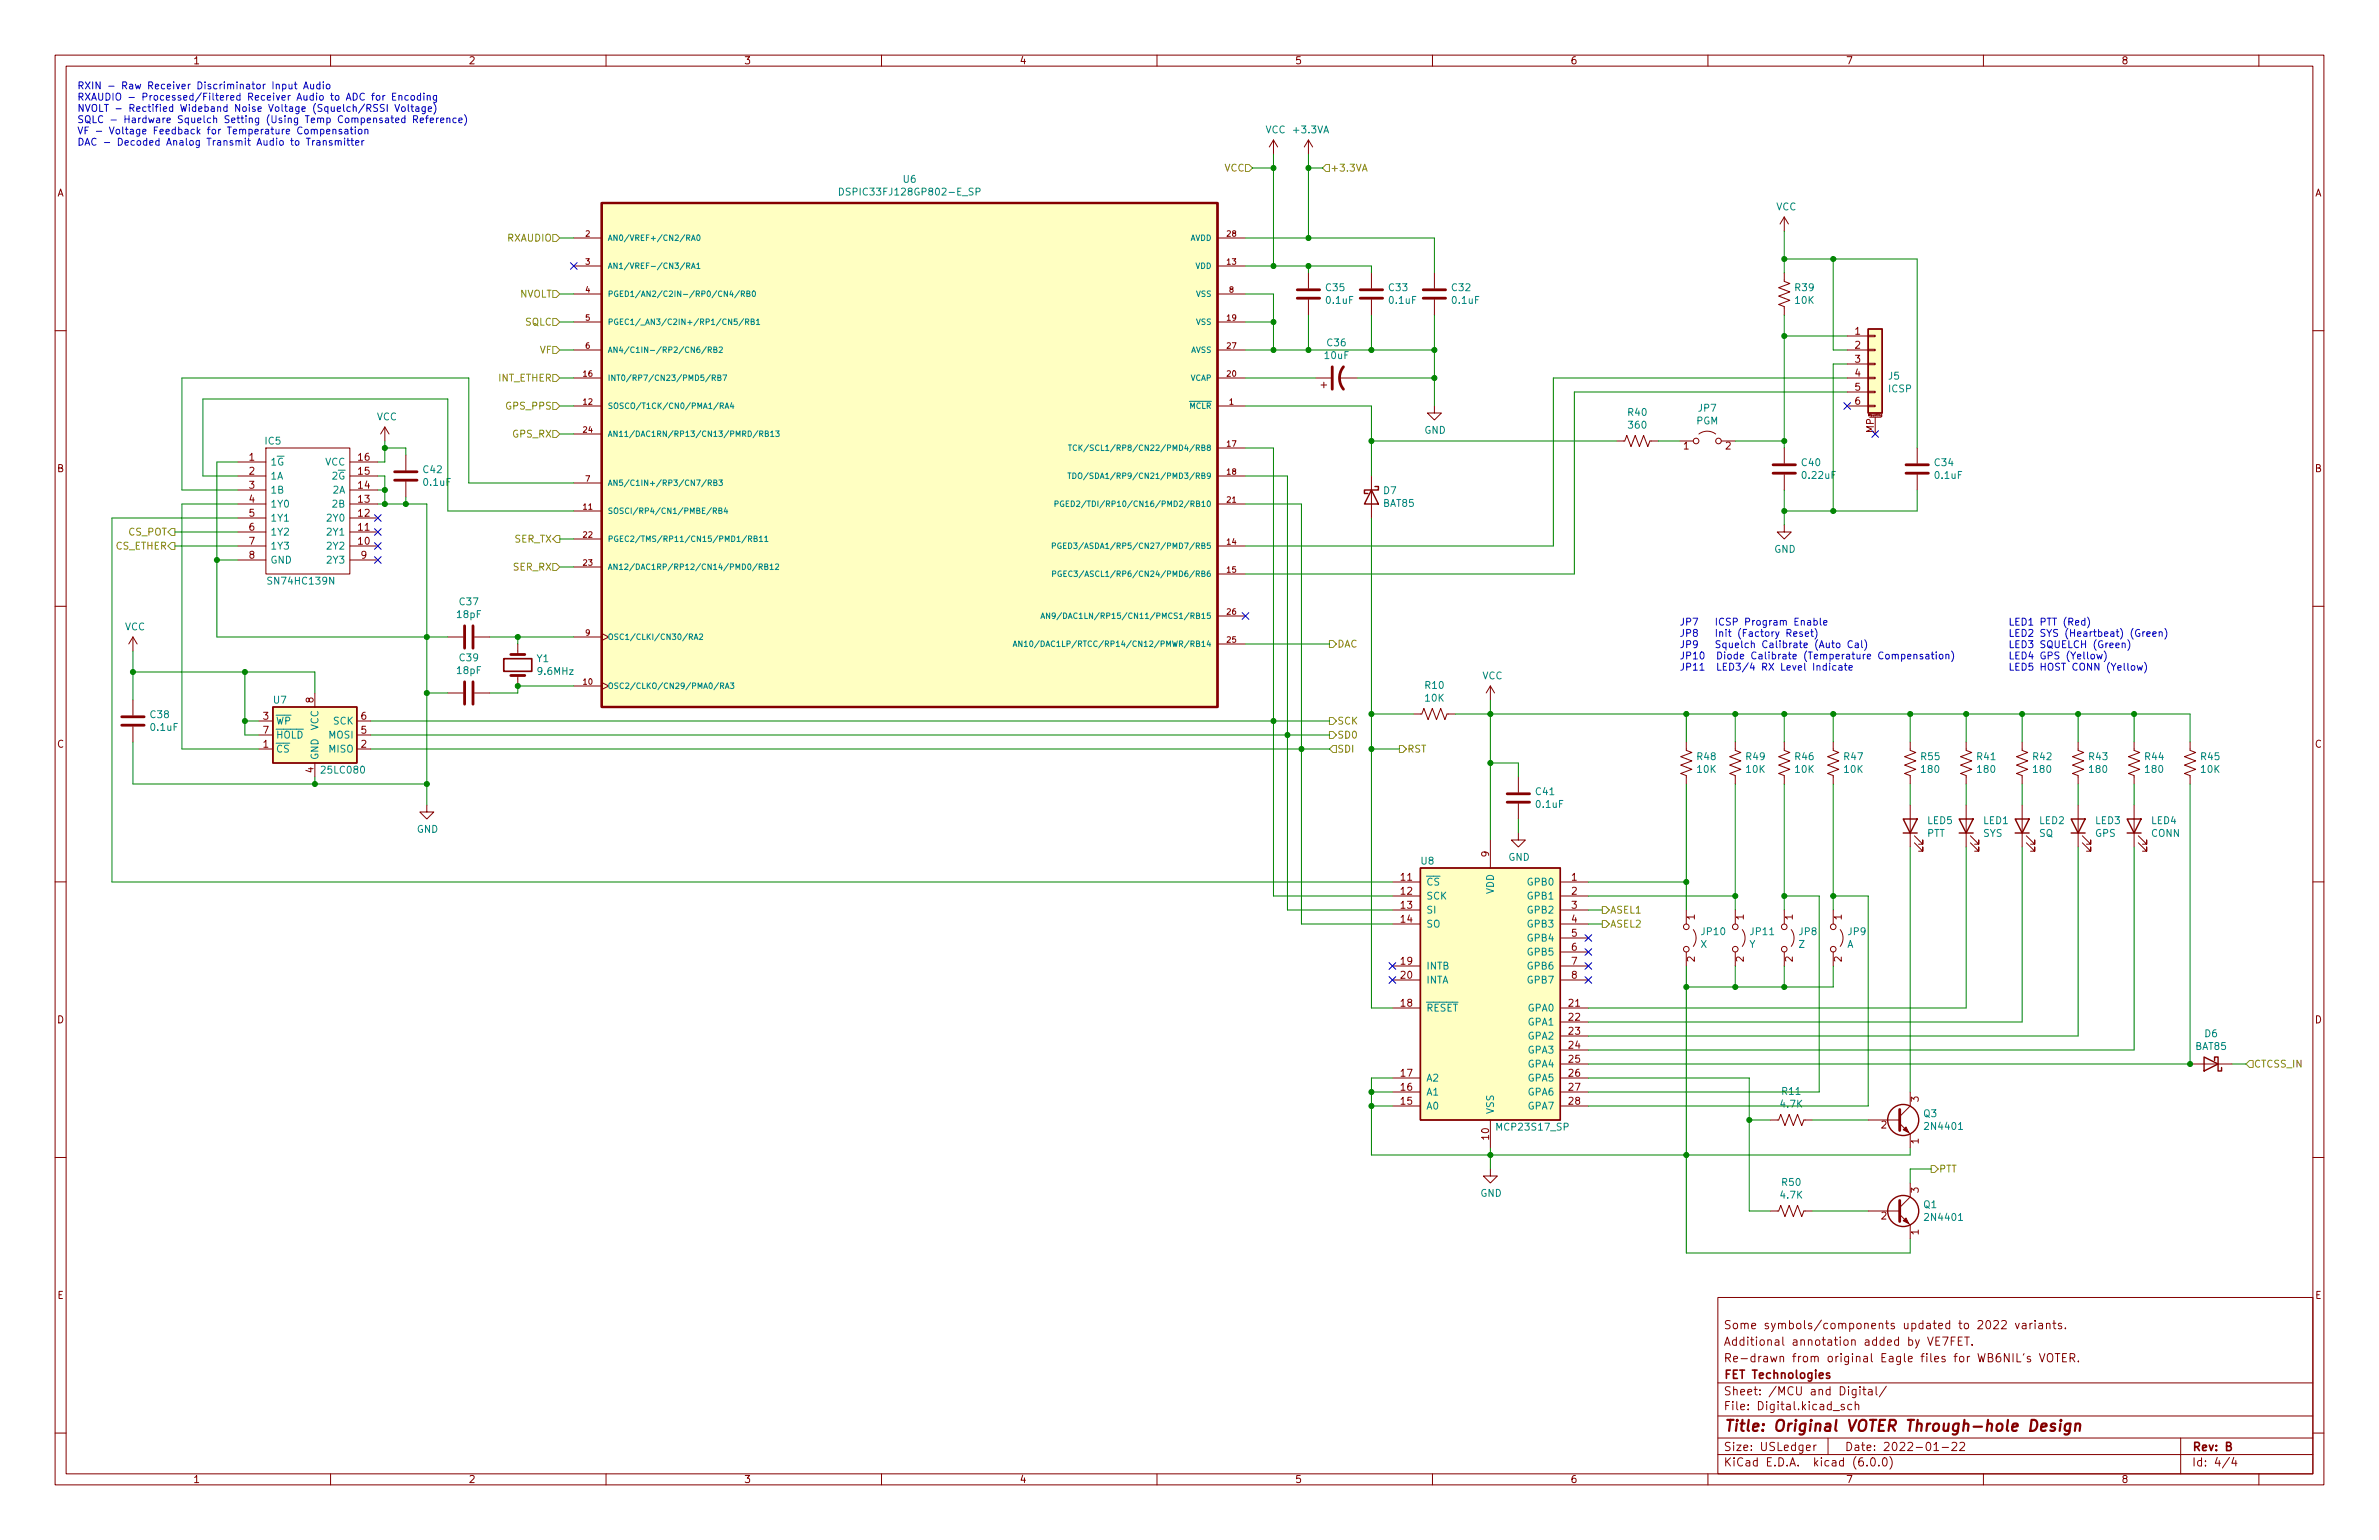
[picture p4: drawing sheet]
<svg xmlns="http://www.w3.org/2000/svg" width="432mm" height="279mm" viewBox="0 0 432 279" stroke-linecap="round" stroke-linejoin="round" font-family="sans-serif">
<defs><g id="words">
<text font-size="2.8" fill="#840000" x="312.8" y="259.7">Title: Original VOTER Through-hole Design</text>
<g font-size="2.1" fill="#840000">
<text x="312.8" y="244.1">Additional annotation added by VE7FET.</text>
<text x="312.8" y="241.1">Some symbols/components updated to 2022 variants.</text>
<text x="312.8" y="250.2">FET Technologies</text>
<text x="312.8" y="247.1">Re-drawn from original Eagle files for WB6NIL's VOTER.</text>
<text x="312.8" y="255.9">File: Digital.kicad_sch</text>
<text x="312.8" y="253.2">Sheet: /MCU and Digital/</text>
<text x="312.8" y="263.2">Size: USLedger</text>
<text x="334.8" y="263.2">Date: 2022-01-22</text>
<text x="397.8" y="263.2">Rev: B</text>
<text x="312.8" y="266">KiCad E.D.A. kicad (6.0.0)</text>
<text x="397.8" y="266">Id: 4/4</text>
</g>
<g font-size="1.8" fill="#840000">
<text x="35" y="11.7">1</text>
<text x="85" y="11.7">2</text>
<text x="135" y="11.7">3</text>
<text x="185" y="11.7">4</text>
<text x="235" y="11.7">5</text>
<text x="285" y="11.7">6</text>
<text x="335" y="11.7">7</text>
<text x="385" y="11.7">8</text>
<text x="10.3" y="35.6">A</text>
<text x="420.1" y="35.6">A</text>
<text x="336.7" y="60.7">1</text>
<text x="336.7" y="63.2">2</text>
<text x="336.7" y="65.8">3</text>
<text x="336.7" y="68.3">4</text>
<text x="336.7" y="70.9">5</text>
<text x="336.7" y="73.4">6</text>
<text x="45.2" y="83.6">1</text>
<text x="65.1" y="83.6">16</text>
<text x="305.6" y="81.5">1</text>
<text x="313.2" y="81.5">2</text>
<text x="340.1" y="78.5" transform="rotate(-90 340.1 78.5)">MP</text>
<text x="10.3" y="85.7">B</text>
<text x="45.2" y="86.1">2</text>
<text x="45.2" y="88.6">3</text>
<text x="65.1" y="88.6">14</text>
<text x="65.1" y="86.1">15</text>
<text x="420.1" y="85.7">B</text>
<text x="45.2" y="91.2">4</text>
<text x="45.2" y="93.7">5</text>
<text x="65.1" y="93.7">12</text>
<text x="65.1" y="91.2">13</text>
<text x="45.2" y="96.3">6</text>
<text x="45.2" y="98.8">7</text>
<text x="45.2" y="101.3">8</text>
<text x="65.1" y="98.8">10</text>
<text x="65.1" y="96.3">11</text>
<text x="65.5" y="101.3">9</text>
<text x="47.8" y="130.6">3</text>
<text x="56.9" y="127.5" transform="rotate(-90 56.9 127.5)">8</text>
<text x="65.5" y="130.6">6</text>
<text x="10.3" y="135.6">C</text>
<text x="47.8" y="135.6">1</text>
<text x="47.8" y="133.1">7</text>
<text x="65.5" y="135.6">2</text>
<text x="65.5" y="133.1">5</text>
<text x="420.1" y="135.6">C</text>
<text x="56.9" y="140.2" transform="rotate(-90 56.9 140.2)">4</text>
<text x="270.3" y="155.4" transform="rotate(-90 270.3 155.4)">9</text>
<text x="254.3" y="159.8">11</text>
<text x="285.3" y="159.8">1</text>
<text x="254.3" y="162.3">12</text>
<text x="254.3" y="164.8">13</text>
<text x="254.3" y="167.4">14</text>
<text x="285.3" y="162.3">2</text>
<text x="285.3" y="164.8">3</text>
<text x="285.3" y="167.4">4</text>
<text x="307.6" y="166.9" transform="rotate(-90 307.6 166.9)">1</text>
<text x="316.5" y="166.9" transform="rotate(-90 316.5 166.9)">1</text>
<text x="325.4" y="166.9" transform="rotate(-90 325.4 166.9)">1</text>
<text x="334.3" y="166.9" transform="rotate(-90 334.3 166.9)">1</text>
<text x="285.3" y="169.9">5</text>
<text x="285.3" y="172.5">6</text>
<text x="254.3" y="175">19</text>
<text x="254.3" y="177.5">20</text>
<text x="285.3" y="175">7</text>
<text x="285.3" y="177.5">8</text>
<text x="307.6" y="174.5" transform="rotate(-90 307.6 174.5)">2</text>
<text x="316.5" y="174.5" transform="rotate(-90 316.5 174.5)">2</text>
<text x="325.4" y="174.5" transform="rotate(-90 325.4 174.5)">2</text>
<text x="334.3" y="174.5" transform="rotate(-90 334.3 174.5)">2</text>
<text x="10.3" y="185.7">D</text>
<text x="254.3" y="182.6">18</text>
<text x="284.8" y="182.6">21</text>
<text x="284.8" y="185.2">22</text>
<text x="420.1" y="185.7">D</text>
<text x="284.8" y="187.7">23</text>
<text x="284.8" y="190.2">24</text>
<text x="254.3" y="197.9">16</text>
<text x="254.3" y="195.3">17</text>
<text x="284.8" y="192.8">25</text>
<text x="284.8" y="195.3">26</text>
<text x="284.8" y="197.9">27</text>
<text x="254.3" y="200.4">15</text>
<text x="284.8" y="200.4">28</text>
<text x="348.2" y="199.9" transform="rotate(-90 348.2 199.9)">3</text>
<text x="270.3" y="206.7" transform="rotate(-90 270.3 206.7)">10</text>
<text x="341.5" y="204.7">2</text>
<text x="348.2" y="207.5" transform="rotate(-90 348.2 207.5)">1</text>
<text x="341.5" y="221.2">2</text>
<text x="348.2" y="216.4" transform="rotate(-90 348.2 216.4)">3</text>
<text x="348.2" y="224" transform="rotate(-90 348.2 224)">1</text>
<text x="10.4" y="235.7">E</text>
<text x="420.2" y="235.7">E</text>
<text x="35" y="269.1">1</text>
<text x="85" y="269.1">2</text>
<text x="135" y="269.1">3</text>
<text x="185" y="269.1">4</text>
<text x="235" y="269.1">5</text>
<text x="285" y="269.1">6</text>
<text x="335" y="269.1">7</text>
<text x="385" y="269.1">8</text>
</g>
<g font-size="1.8" fill="#0000c2">
<text x="14" y="16.2">RXIN - Raw Receiver Discriminator Input Audio</text>
<text x="14" y="18.2">RXAUDIO - Processed/Filtered Receiver Audio to ADC for Encoding</text>
<text x="14" y="20.3">NVOLT - Rectified Wideband Noise Voltage (Squelch/RSSI Voltage)</text>
<text x="14" y="22.3">SQLC - Hardware Squelch Setting (Using Temp Compensated Reference)</text>
<text x="14" y="24.4">VF - Voltage Feedback for Temperature Compensation</text>
<text x="14" y="26.4">DAC - Decoded Analog Transmit Audio to Transmitter</text>
<text x="304.8" y="113.5">JP7</text>
<text x="309.3" y="113.5">ICSP Program Enable</text>
<text x="364.5" y="113.5">LED1 PTT (Red)</text>
<text x="304.8" y="115.5">JP8</text>
<text x="304.8" y="117.6">JP9</text>
<text x="304.8" y="119.6">JP10 Diode Calibrate (Temperature Compensation)</text>
<text x="309.3" y="115.5">Init (Factory Reset)</text>
<text x="309.3" y="117.6">Squelch Calibrate (Auto Cal)</text>
<text x="364.5" y="115.5">LED2 SYS (Heartbeat) (Green)</text>
<text x="364.5" y="117.6">LED3 SQUELCH (Green)</text>
<text x="364.5" y="119.6">LED4 GPS (Yellow)</text>
<text x="304.8" y="121.7">JP11 LED3/4 RX Level Indicate</text>
<text x="364.5" y="121.7">LED5 HOST CONN (Yellow)</text>
</g>
<g font-size="1.8" fill="#008484">
<text x="229.7" y="24.2">VCC</text>
<text x="234.9" y="24.2">+3.3VA</text>
<text x="153.6" y="35.5">DSPIC33FJ128GP802-E_SP</text>
<text x="164" y="33.1">U6</text>
<text x="322.4" y="38.2">VCC</text>
<text x="240.7" y="52.8">C35</text>
<text x="252.1" y="52.8">C33</text>
<text x="263.6" y="52.8">C32</text>
<text x="325.9" y="52.8">R39</text>
<text x="240.8" y="55.1">0.1uF</text>
<text x="252.2" y="55.1">0.1uF</text>
<text x="263.7" y="55.1">0.1uF</text>
<text x="325.9" y="55.1">10K</text>
<text x="240.5" y="65.1">10uF</text>
<text x="240.9" y="62.8">C36</text>
<text x="342.8" y="68.9">J5</text>
<text x="342.8" y="71.2">ICSP</text>
<text x="68.4" y="76.3">VCC</text>
<text x="295.6" y="75.4">R40</text>
<text x="295.7" y="77.7">360</text>
<text x="307.9" y="77">PGM</text>
<text x="308.3" y="74.7">JP7</text>
<text x="48.2" y="80.6">IC5</text>
<text x="258.5" y="78.7">GND</text>
<text x="49" y="84.5">1~{G}</text>
<text x="49" y="87">1A</text>
<text x="49" y="89.5">1B</text>
<text x="59" y="87">2~{G}</text>
<text x="59" y="84.5">VCC</text>
<text x="60.5" y="89.5">2A</text>
<text x="76.9" y="85.8">C42</text>
<text x="77" y="88.1">0.1uF</text>
<text x="251.1" y="89.6">D7</text>
<text x="327.1" y="84.6">C40</text>
<text x="327.3" y="86.9">0.22uF</text>
<text x="351.2" y="84.6">C34</text>
<text x="351.3" y="86.9">0.1uF</text>
<text x="49" y="92.1">1Y0</text>
<text x="49" y="94.6">1Y1</text>
<text x="59.6" y="94.6">2Y0</text>
<text x="60.5" y="92.1">2B</text>
<text x="251.1" y="91.9">BAT85</text>
<text x="49" y="97.2">1Y2</text>
<text x="49" y="99.7">1Y3</text>
<text x="59.6" y="99.7">2Y2</text>
<text x="59.6" y="97.2">2Y1</text>
<text x="322" y="100.3">GND</text>
<text x="49" y="106">SN74HC139N</text>
<text x="49" y="102.2">GND</text>
<text x="59.6" y="102.2">2Y3</text>
<text x="83" y="112.1">18pF</text>
<text x="83.5" y="109.8">C37</text>
<text x="22.6" y="114.4">VCC</text>
<text x="83.5" y="120">C39</text>
<text x="83" y="122.3">18pF</text>
<text x="97.5" y="120.1">Y1</text>
<text x="97.8" y="122.4">9.6MHz</text>
<text x="258.7" y="125">R10</text>
<text x="269" y="123.2">VCC</text>
<text x="27.4" y="130.3">C38</text>
<text x="49.7" y="127.6">U7</text>
<text x="50" y="131.4">~{WP}</text>
<text x="60.5" y="131.4">SCK</text>
<text x="258.7" y="127.3">10K</text>
<text x="27.5" y="132.6">0.1uF</text>
<text x="50" y="136.5">~{CS}</text>
<text x="50" y="134">~{HOLD}</text>
<text x="57.8" y="137.9" transform="rotate(-90 57.8 137.9)">GND</text>
<text x="57.8" y="132.5" transform="rotate(-90 57.8 132.5)">VCC</text>
<text x="59.7" y="136.5">MISO</text>
<text x="59.7" y="134">MOSI</text>
<text x="308.1" y="137.9">R48</text>
<text x="317" y="137.9">R49</text>
<text x="325.9" y="137.9">R46</text>
<text x="334.8" y="137.9">R47</text>
<text x="348.7" y="137.9">R55</text>
<text x="358.9" y="137.9">R41</text>
<text x="369.1" y="137.9">R42</text>
<text x="379.2" y="137.9">R43</text>
<text x="389.4" y="137.9">R44</text>
<text x="399.5" y="137.9">R45</text>
<text x="58.6" y="140.3">25LC080</text>
<text x="308.1" y="140.2">10K</text>
<text x="317" y="140.2">10K</text>
<text x="325.9" y="140.2">10K</text>
<text x="334.8" y="140.2">10K</text>
<text x="348.9" y="140.2">180</text>
<text x="359" y="140.2">180</text>
<text x="369.2" y="140.2">180</text>
<text x="379.3" y="140.2">180</text>
<text x="389.5" y="140.2">180</text>
<text x="399.5" y="140.2">10K</text>
<text x="278.8" y="144.2">C41</text>
<text x="278.9" y="146.6">0.1uF</text>
<text x="349.9" y="149.5">LED5</text>
<text x="360" y="149.5">LED1</text>
<text x="370.2" y="149.5">LED2</text>
<text x="380.3" y="149.5">LED3</text>
<text x="390.5" y="149.5">LED4</text>
<text x="75.6" y="151.1">GND</text>
<text x="349.7" y="151.8">PTT</text>
<text x="359.9" y="151.8">SYS</text>
<text x="370.1" y="151.8">SQ</text>
<text x="380.3" y="151.8">GPS</text>
<text x="390.5" y="151.8">CONN</text>
<text x="257.9" y="156.8">U8</text>
<text x="258.8" y="160.7">~{CS}</text>
<text x="273.8" y="156.2">GND</text>
<text x="277.4" y="160.7">GPB0</text>
<text x="258.8" y="163.2">SCK</text>
<text x="258.8" y="165.7">SI</text>
<text x="271.1" y="162.2" transform="rotate(-90 271.1 162.2)">VDD</text>
<text x="277.4" y="163.2">GPB1</text>
<text x="277.4" y="165.7">GPB2</text>
<text x="258.8" y="168.3">SO</text>
<text x="277.4" y="168.3">GPB3</text>
<text x="277.4" y="170.8">GPB4</text>
<text x="277.4" y="173.4">GPB5</text>
<text x="308.7" y="172">X</text>
<text x="308.9" y="169.6">JP10</text>
<text x="317.5" y="172">Y</text>
<text x="317.8" y="169.6">JP11</text>
<text x="326.5" y="172">Z</text>
<text x="326.6" y="169.6">JP8</text>
<text x="335.2" y="172">A</text>
<text x="335.5" y="169.6">JP9</text>
<text x="258.8" y="175.9">INTB</text>
<text x="258.8" y="178.4">INTA</text>
<text x="277.4" y="175.9">GPB6</text>
<text x="277.4" y="178.4">GPB7</text>
<text x="258.8" y="183.5">~{RESET}</text>
<text x="277.4" y="183.5">GPA0</text>
<text x="277.4" y="186.1">GPA1</text>
<text x="277.4" y="188.6">GPA2</text>
<text x="277.4" y="191.1">GPA3</text>
<text x="398.5" y="190.5">BAT85</text>
<text x="400.2" y="188.2">D6</text>
<text x="258.8" y="196.2">A2</text>
<text x="277.4" y="193.7">GPA4</text>
<text x="277.4" y="196.2">GPA5</text>
<text x="258.8" y="201.3">A0</text>
<text x="258.8" y="198.8">A1</text>
<text x="271.1" y="202.2" transform="rotate(-90 271.1 202.2)">VSS</text>
<text x="277.4" y="198.8">GPA6</text>
<text x="277.4" y="201.3">GPA7</text>
<text x="323.3" y="200.9">4.7K</text>
<text x="323.5" y="198.6">R11</text>
<text x="349.2" y="202.7">Q3</text>
<text x="271.9" y="205.1">MCP23S17_SP</text>
<text x="349.7" y="205">2N4401</text>
<text x="323.5" y="215.1">R50</text>
<text x="268.7" y="217.1">GND</text>
<text x="323.3" y="217.4">4.7K</text>
<text x="349.2" y="219.2">Q1</text>
<text x="349.7" y="221.5">2N4401</text>
</g>
<g font-size="1.8" fill="#848400">
<text x="222.2" y="31.1">VCC</text>
<text x="241.4" y="31.1">+3.3VA</text>
<text x="92.1" y="43.8">RXAUDIO</text>
<text x="94.2" y="54">NVOLT</text>
<text x="95.3" y="59.1">SQLC</text>
<text x="98" y="64.1">VF</text>
<text x="90.4" y="69.2">INT_ETHER</text>
<text x="92" y="74.3">GPS_PPS</text>
<text x="93.1" y="79.4">GPS_RX</text>
<text x="20.9" y="99.7">CS_ETHER</text>
<text x="23.3" y="97.2">CS_POT</text>
<text x="93.3" y="98.4">SER_TX</text>
<text x="93.2" y="103.5">SER_RX</text>
<text x="242.7" y="117.5">DAC</text>
<text x="242.7" y="131.4">SCK</text>
<text x="242.7" y="136.5">SDI</text>
<text x="242.7" y="134">SD0</text>
<text x="255.4" y="136.5">RST</text>
<text x="292.2" y="165.7">ASEL1</text>
<text x="292.2" y="168.3">ASEL2</text>
<text x="409" y="193.7">CTCSS_IN</text>
<text x="351.9" y="212.7">PTT</text>
</g>
<g font-size="1.4" fill="#840000">
<text x="106.3" y="42.9">2</text>
<text x="222.7" y="42.9">28</text>
<text x="106.3" y="48">3</text>
<text x="106.3" y="53.1">4</text>
<text x="222.7" y="48">13</text>
<text x="223.1" y="53.1">8</text>
<text x="106.3" y="58.2">5</text>
<text x="222.7" y="58.2">19</text>
<text x="106.3" y="63.2">6</text>
<text x="222.7" y="63.2">27</text>
<text x="105.9" y="68.3">16</text>
<text x="222.7" y="68.3">20</text>
<text x="105.9" y="73.4">12</text>
<text x="223.1" y="73.4">1</text>
<text x="105.9" y="78.5">24</text>
<text x="222.7" y="81">17</text>
<text x="106.3" y="87.4">7</text>
<text x="222.7" y="86.1">18</text>
<text x="105.9" y="92.5">11</text>
<text x="222.7" y="91.2">21</text>
<text x="105.9" y="97.5">22</text>
<text x="222.7" y="98.8">14</text>
<text x="105.9" y="102.6">23</text>
<text x="222.7" y="103.9">15</text>
<text x="222.7" y="111.5">26</text>
<text x="106.3" y="115.3">9</text>
<text x="222.7" y="116.6">25</text>
<text x="105.9" y="124.2">10</text>
</g>
<g font-size="1.4" fill="#008484">
<text x="110.2" y="43.7">AN0/VREF+/CN2/RA0</text>
<text x="216" y="43.7">AVDD</text>
<text x="110.2" y="48.8">AN1/VREF-/CN3/RA1</text>
<text x="110.2" y="53.8">PGED1/AN2/C2IN-/RP0/CN4/RB0</text>
<text x="217" y="48.8">VDD</text>
<text x="217.1" y="53.8">VSS</text>
<text x="110.2" y="58.9">PGEC1/_AN3/C2IN+/RP1/CN5/RB1</text>
<text x="217.1" y="58.9">VSS</text>
<text x="110.2" y="64">AN4/C1IN-/RP2/CN6/RB2</text>
<text x="216.1" y="64">AVSS</text>
<text x="110.2" y="69.1">INT0/RP7/CN23/PMD5/RB7</text>
<text x="216" y="69.1">VCAP</text>
<text x="110.2" y="74.2">SOSCO/T1CK/CN0/PMA1/RA4</text>
<text x="214.8" y="74.2">~{MCLR}</text>
<text x="110.2" y="79.2">AN11/DAC1RN/RP13/CN13/PMRD/RB13</text>
<text x="198.3" y="81.8">TCK/SCL1/RP8/CN22/PMD4/RB8</text>
<text x="110.2" y="88.1">AN5/C1IN+/RP3/CN7/RB3</text>
<text x="198.1" y="86.9">TDO/SDA1/RP9/CN21/PMD3/RB9</text>
<text x="110.2" y="93.2">SOSCI/RP4/CN1/PMBE/RB4</text>
<text x="196.2" y="91.9">PGED2/TDI/RP10/CN16/PMD2/RB10</text>
<text x="110.2" y="98.3">PGEC2/TMS/RP11/CN15/PMD1/RB11</text>
<text x="195.3" y="99.6">PGED3/ASDA1/RP5/CN27/PMD7/RB5</text>
<text x="110.2" y="103.4">AN12/DAC1RP/RP12/CN14/PMD0/RB12</text>
<text x="195.4" y="104.6">PGEC3/ASCL1/RP6/CN24/PMD6/RB6</text>
<text x="193.8" y="112.3">AN9/DAC1LN/RP15/CN11/PMCS1/RB15</text>
<text x="110.2" y="116.1">OSC1/CLKI/CN30/RA2</text>
<text x="189.1" y="117.3">AN10/DAC1LP/RTCC/RP14/CN12/PMWR/RB14</text>
<text x="110.2" y="125">OSC2/CLKO/CN29/PMA0/RA3</text>
</g>
<text font-size=".5" fill="#840000" x="339.2" y="75.5">Mounting</text>
</g></defs>
<g fill="none" stroke="#840000" stroke-width=".18">
<path d="M10 10h411.8v259.4h-411.8zM12 12h407.8v255.4h-407.8zM60 10v2M110 10v2M160 10v2M210 10v2M260 10v2M310 10v2M360 10v2M410 10v2M231.1 25.4l-.7 1.3M231.1 25.4v2.5"/>
<path d="M231.1 25.4l.8 1.3M237.5 25.4v2.5M237.5 25.4l-.8 1.3M237.5 25.4l.8 1.3M323.8 39.4v2.5M323.8 39.4l-.7 1.2M323.8 39.4l.8 1.2M10 60h2M104.1 48.3h5.1M104.1 58.4h5.1M104.1 43.2h5.1M104.1 53.3h5.1"/>
<path d="M221 48.3h5.1M221 58.4h5.1M221 43.2h5.1M221 53.3h5.1M237.5 49.5v2.8M237.5 54.4v2.8M248.9 49.5v2.8M248.9 54.4v2.8M260.3 49.5v2.8M260.3 54.4v2.8M323.8 49.5v1.6l1.1 .3-2.1 .8 2.1 .8-2.1 .7 2.1 .8-2.1 .7 1 .4v1.6M419.8 60h2"/>
<path d="M69.8 77.5l-.7 1.2M69.8 77.5v2.5M69.8 77.5l.8 1.2M104.1 68.6h5.1M104.1 73.7h5.1M104.1 78.7h5.1M104.1 63.5h5.1M221 68.6h5.1M221 73.7h5.1M221 63.5h5.1M238.8 68.6h2.8M239.8 69.9h1"/>
<path d="M240.3 69.3v1.1M243.1 68.6h3.3M260.3 73.7v1.2h1.3l-1.3 1.3-1.2-1.3h1.2M308.4 78.7a2.54 2.54 0 0 1 3 0M335.3 68.6h3.8M335.3 73.7h3.8M335.3 63.5h3.8M335.3 61h3.8M335.3 66h3.8M335.3 71.1h3.8M339.1 73.5h1.3v.3h-1.3zM339.1 71h1.3v.2h-1.3z"/>
<path d="M339.1 68.5h1.3v.2h-1.3zM339.1 65.9h1.3v.3h-1.3zM339.1 63.4h1.3v.2h-1.3zM339.1 60.8h1.3v.3h-1.3zM339.3 75.7h2.1M340.4 75.7v3M341.5 75.5l-.1-.1v-.2h.1v.3l-.1 .1M43.2 99.1h5.1M43.2 86.4h5.1M43.2 91.4h5.1M43.2 83.8h5.1M43.2 96.5h5.1"/>
<path d="M43.2 94h5.1M43.2 88.9h5.1M48.3 81.3h15.2v22.8h-15.2zM63.5 99.1h5.1M63.5 86.4h5.1M63.5 91.4h5.1M63.5 83.8h5.1M63.5 96.5h5.1M63.5 94h5.1M63.5 88.9h5.1M73.7 82.6v2.7M73.7 87.4v2.8"/>
<path d="M104.1 92.7h5.1M104.1 97.8h5.1M104.1 87.6h5.1M221 99.1h5.1M221 81.3h5.1M221 86.4h5.1M221 91.4h5.1M248.9 86.4v7.6M293.4 80h1.5l.4-1 .7 2 .8-2 .8 2 .7-2 .8 2 .4-1h1.5M304.8 80h2.5M312.4 80h2.6M323.8 95.3v1.2h1.3l-1.3 1.3-1.2-1.3h1.2"/>
<path d="M323.8 81.3v2.8M323.8 86.1v2.8M348 81.3v2.8M348 86.1v2.8M10 110h2M24.1 115.6l-.7 1.2M24.1 115.6v2.5M24.1 115.6l.8 1.2M43.2 101.6h5.1M63.5 101.6h5.1M81.3 115.6h2.8M86.1 115.6h2.8"/>
<path d="M94 116.8v1.9M104.1 102.9h5.1M104.1 115.6h5.1M109.2 114.9l1.3 .7-1.3 .6M221 104.1h5.1M221 116.8h5.1M221 111.8h5.1M419.8 110h2M24.1 127v2.8M24.1 131.8v2.8M47 135.9h2.5M47 130.8h2.5"/>
<path d="M47 133.4h2.5M57.1 125.7v2.6M57.1 138.4v2.6M64.8 135.9h2.5M64.8 130.8h2.5M64.8 133.4h2.5M81.3 125.7h2.8M86.1 125.7h2.8M94 122.6v1.9M104.1 124.5h5.1M109.2 123.8l1.3 .7-1.3 .6M256.5 129.5h1.6l.3-1 .8 2.1 .8-2.1 .7 2.1 .8-2.1 .8 2.1 .3-1.1h1.6"/>
<path d="M270.5 124.5l-.8 1.2M270.5 124.5v2.5M270.5 124.5l.8 1.2M306.1 134.6v1.5l1 .4-2 .8 2 .7-2 .8 2 .8-2 .7 1 .4v1.5M315 134.6v1.5l1 .4-2.1 .8 2.1 .7-2.1 .8 2.1 .8-2.1 .7 1.1 .4v1.5M323.8 134.6v1.5l1.1 .4-2.1 .8 2.1 .7-2.1 .8 2.1 .8-2.1 .7 1 .4v1.5M332.7 134.6v1.5l1.1 .4-2.1 .8 2.1 .7-2.1 .8 2.1 .8-2.1 .7 1 .4v1.5M346.7 134.6v1.5l1 .4-2 .8 2 .7-2 .8 2 .8-2 .7 1 .4v1.5M356.9 134.6v1.5l1 .4-2 .8 2 .7-2 .8 2 .8-2 .7 1 .4v1.5M367 134.6v1.5l1 .4-2 .8 2 .7-2 .8 2 .8-2 .7 1 .4v1.5M377.2 134.6v1.5l1 .4-2 .8 2 .7-2 .8 2 .8-2 .7 1 .4v1.5M387.3 134.6v1.5l1.1 .4-2.1 .8 2.1 .7-2.1 .8 2.1 .8-2.1 .7 1 .4v1.5"/>
<path d="M397.5 134.6v1.5l1 .4-2 .8 2 .7-2 .8 2 .8-2 .7 1 .4v1.5M10 160h2M77.5 146.1v1.2h1.2l-1.2 1.3-1.3-1.3h1.3M270.5 152.4v5.1M275.6 151.1v1.3h1.3l-1.3 1.3-1.3-1.3h1.3M275.6 141v2.8M275.6 145.8v2.8M346.7 146.1v7.6M347.5 152.9l1.5 1.5v-.7v.7h-.8M347.5 151.6l1.5 1.6v-.8v.8h-.8M356.9 146.1v7.6M357.6 152.9l1.6 1.5v-.7v.7h-.8"/>
<path d="M357.6 151.6l1.6 1.6v-.8v.8h-.8M367 146.1v7.6M367.8 152.9l1.5 1.5v-.7v.7h-.7M367.8 151.6l1.5 1.6v-.8v.8h-.7M377.2 146.1v7.6M378 152.9l1.5 1.5v-.7v.7h-.8M378 151.6l1.5 1.6v-.8v.8h-.8M387.3 146.1v7.6M388.1 152.9l1.5 1.5v-.7v.7h-.7M388.1 151.6l1.5 1.6v-.8v.8h-.7M419.8 160h2M252.7 160h5.1"/>
<path d="M252.7 162.6h5.1M252.7 165.1h5.1M252.7 167.6h5.1M252.7 175.3h5.1M252.7 177.8h5.1M283.2 160h5.1M283.2 162.6h5.1M283.2 165.1h5.1M283.2 167.6h5.1M283.2 175.3h5.1M283.2 177.8h5.1M283.2 170.2h5.1"/>
<path d="M283.2 172.7h5.1M306.1 165.1v2.5M306.1 172.7v2.6M307.3 168.7a2.54 2.54 0 0 1 0 3M315 165.1v2.5M315 172.7v2.6M316.2 168.7a2.54 2.54 0 0 1 0 3M323.8 165.1v2.5M323.8 172.7v2.6M325.1 168.7a2.54 2.54 0 0 1 0 3M332.7 165.1v2.5M332.7 172.7v2.6"/>
<path d="M334 168.7a2.54 2.54 0 0 1 0 3M252.7 198.1h5.1M252.7 195.6h5.1M252.7 182.9h5.1M283.2 198.1h5.1M283.2 195.6h5.1M283.2 182.9h5.1M283.2 185.4h5.1M283.2 188h5.1M283.2 190.5h5.1M283.2 193h5.1M346.7 198.1v2.6l-1.9 1.9"/>
<path d="M397.5 193h7.6M10 210h2M252.7 200.7h5.1M270.5 212.1v1.3h1.3l-1.3 1.2-1.3-1.2h1.3M270.5 203.2v5.1M283.2 200.7h5.1M321.3 219.7h1.5l.4-1 .8 2 .7-2 .8 2 .8-2 .7 2 .4-1h1.5M321.3 203.2h1.5l.4-1 .8 2 .7-2 .8 2 .8-2 .7 2 .4-1h1.5M339.1 219.7h5.7M339.1 203.2h5.7M344.8 203.8l1.9 1.9v2.6M346.7 214.6v2.6l-1.9 1.9"/>
<path d="M419.8 210h2M311.8 235.4h108v32h-108zM344.8 220.3l1.9 2v2.5M363.3 239.7l.6-.1 .2 .1 .1 .3-1 1.1h1M369.4 239.6v.1M372.8 239.6v1.3l.4 .2M10 260h2M311.8 256.9h108M311.8 250.9h108M332.7 255.9h1.2M334.7 254.9l-.3-.1-.2 .2v.2l.5 .2v.3h-.5M336.1 254.9l-.4-.1-.3 .3v.4l.1 .2h.6"/>
<path d="M336.7 254.9l.2-.1 .4 .1 .1 .9M336.7 254.3v1.5M336.9 252.1v1.2l-.3 .3-.4-.1M336.9 252.2l-.5-.1-.2 .3v.4l.1 .2h.6M337.6 251.6v.1M337.6 252.1v1M338.1 252.1h.6M338.3 251.6v1.3l.4 .2M339.2 252.2h.5l.1 .9M339.8 252.4l-.5 .1a.29 .29 0 0 0-.2 .3 .29 .29 0 0 0 .2 .3l.5-.1M340.5 251.6v1.3l.2 .2M342.4 251.5l-1.3 1.9"/>
<path d="M351.4 243.3h.5M352.1 242.6h-.7v1.5h.7M352.6 242.6h1l-.7 1.5M354.2 243.3h.5M354.9 242.6h-.7v1.5M355.4 243.3h.5M356.2 242.6h-.8v1.5h.8M356.6 242.6h.8M357 242.6v1.5M357.9 243.9v.2M365.8 240.1l.4 1 .3-1M366.1 245.6v1.5h.7"/>
<path d="M367.1 240.1h.6v1M367.4 245.6l-.2 .3M367.7 240.4l-.5 .1a.29 .29 0 0 0-.2 .3 .29 .29 0 0 0 .2 .3l.5-.1M368.4 240.1v1M368.5 246.1h-.3l-.3 .2 .1 .2 .5 .2v.3h-.6M368.9 240.1h-.3l-.2 .3M369.4 240.1v1M370.1 240.1h.6v1M370.2 245.6l.5 1.5 .5-1.5M370.7 240.4l-.5 .1a.29 .29 0 0 0-.2 .3 .29 .29 0 0 0 .2 .3l.5-.1M371.4 240.2l.3-.1h.3l.1 1M371.4 240.1v1"/>
<path d="M371.8 245.7a.5 .5 0 0 1 .5-.1 .5 .5 0 0 1 .3 .5v.5a.5 .5 0 0 1-.5 .5 .5 .5 0 0 1-.5-.5v-.5zM372.6 240.1h.6M373 245.6h.9M373.4 245.6v1.5M374.2 240.1h-.4l-.2 .2 .1 .2 .5 .2v.3h-.6M374.4 246.3h.5M374.9 240.9v.2M375.1 245.6h-.7v1.5h.7M375.7 246.4l.7-.1 .2-.2-.1-.4-.2-.1h-.6v1.5M376.1 246.4l.5 .7M377.2 246.9v.2M419.8 260h2"/>
<path d="M60 267.4v2M110 267.4v2M160 267.4v2M210 267.4v2M260 267.4v2M310 267.4v2M311.8 263.9h108M311.8 260.9h108M327.9 262.7l.7-.2-.1-.3h-.4l-.2 .2v.7h.6M329.2 262.2v1M329.7 262.2h-.3l-.2 .3M331.8 260.9v3"/>
<path d="M338.9 265.8v.2M339.7 264.5h.2a.8 .8 0 0 1 .5 .7 .8 .8 0 0 1-.5 .8 1 1 0 0 1-.2-1.5zM341 265.8v.2M341.9 264.5h.1a.8 .8 0 0 1 .5 .7 .8 .8 0 0 1-.5 .8 1 1 0 0 1-.1-1.5zM343 264.3a1.72 1.72 0 0 1 0 2.2M351 263.2h.9M352.5 262.6h1.2M354.3 261.8l.6-.1 .2 .1 .1 .3-1 1.1h1M355.7 261.8l.6-.1 .2 .1 .1 .3-.9 1.1h.9M360 267.4v2M395.8 260.9v6.5M404.7 264.4l-1.3 1.9"/>
<path d="M405.4 264.4l-.3 1.1h.9M405.8 265v1M410 267.4v2"/>
<circle cx="307.8" cy="80" r=".51"/>
<circle cx="311.9" cy="80" r=".51"/>
<circle cx="306.1" cy="168.1" r=".51"/>
<circle cx="306.1" cy="172.2" r=".51"/>
<circle cx="315" cy="172.2" r=".51"/>
<circle cx="315" cy="168.1" r=".51"/>
<circle cx="323.8" cy="172.2" r=".51"/>
<circle cx="323.8" cy="168.1" r=".51"/>
<circle cx="332.7" cy="172.2" r=".51"/>
<circle cx="332.7" cy="168.1" r=".51"/>
</g>
<path d="M370.5 258.9l1-.2-.1-.3-.5-.1-.4 .3v.9l.2 .1 .6-.1M373 258.4a.49 .49 0 0 0-.8 .3l.3 .2 .5 .1v.2l-.3 .4-.6-.1M374 258.3l-.2 1.3M374.1 257.6l-.1 .1 .1 .1 .1-.1-.1-.1v.2M375.8 258.4a.66 .66 0 0 0-1 .3l-.1 .5 .2 .3 .2 .1 .6-.1M375.8 258.3l-.2 1.6a.6 .6 0 0 1-.9 .3M376.7 258.5a.49 .49 0 0 1 .9 .1l-.1 1M376.8 258.3l-.2 1.3" fill="none" stroke="#840000" stroke-width=".4"/>
<path d="M91.4 119.5h5.1v2.3h-5.1zM332.1 249.2l-.4-.1-.2 .2 .1 .2 .5 .1v.4h-.6" fill="none" stroke="#840000" stroke-width=".3"/>
<g fill="none" stroke="#840000" stroke-width=".51">
<path d="M235.5 54.1h4M235.5 52.6h4M246.9 54.1h4.1M246.9 52.6h4.1M258.3 54.1h4.1M258.3 52.6h4.1M241.8 66.5v4.1M243.8 66.5a3.3 3.3 0 0 0 0 4.1M71.6 87.1h4.1M71.6 85.6h4.1M321.8 85.9h4.1M321.8 84.3h4.1"/>
<path d="M345.9 85.9h4.1M345.9 84.3h4.1M84.3 113.5v4.1M85.9 113.5v4.1M92.7 118.7h2.5M22.1 131.6h4.1M22.1 130h4.1M84.3 123.7v4.1M85.9 123.7v4.1M92.7 122.6h2.5M273.6 145.5h4M273.6 144h4"/>
<path d="M344.8 217.8v3.8M344.8 201.3v3.8"/>
</g>
<g fill="#ffffc2" stroke="#ffffc2" stroke-width=".18">
<path d="M49.5 128.3h15.3v10.1h-15.3z"/>
<path d="M109.2 36.8h111.8v91.5h-111.8z"/>
<path d="M339.1 59.7h2.5v15.2h-2.5z"/>
<path d="M257.8 157.5h25.4v45.7h-25.4z"/>
</g>
<g fill="none" stroke="#840000" stroke-width=".25">
<path d="M339.1 59.7h2.5v15.2h-2.5zM248.9 88.9l1.3 2.5h-2.6zM249.6 88.3h.6v.6h-2.6v.6h.7M49.5 128.3h15.3v10.1h-15.3zM257.8 157.5h25.4v45.7h-25.4zM345.4 148.6h2.6l-1.3 2.5zM345.4 151.1h2.6M355.6 148.6h2.5l-1.2 2.5zM355.6 151.1h2.5M365.8 148.6h2.5l-1.3 2.5zM365.8 151.1h2.5M375.9 148.6h2.6l-1.3 2.5z"/>
<path d="M375.9 151.1h2.6M386.1 148.6h2.5l-1.3 2.5zM386.1 151.1h2.5M400 191.8l2.6 1.2-2.6 1.3zM402 192.4v-.6h.6v2.5h.6v-.6"/>
<circle cx="345.4" cy="219.7" r="2.82"/>
<circle cx="345.4" cy="203.2" r="2.82"/>
</g>
<g fill="#840000" stroke="#840000" stroke-width=".18">
<path d="M345.4 221.5l.5-.5 .6 1z"/>
<path d="M345.4 205l.5-.5 .6 1z"/>
</g>
<g fill="none" stroke="#008484" stroke-width=".18">
<path d="M152.4 34.1a.64 .64 0 0 1 .7 .7 .64 .64 0 0 1-.7 .6zM177.2 34.8l.6-.1 .1-.1-.1-.4-.6-.1v1.3M124.3 47.7l-.9 1.3M124.6 43.2l.5-.1 .1-.4-.6-.1v1M124.6 48.2h.5l.1-.4-.6-.1v1M124.9 43.2l.3 .4M124.9 48.2l.3 .5M125.5 43.6l.3-1 .4 1M125.5 48.7l.3-1 .4 1M125.6 43.3h.5M125.6 48.4h.5M126.5 48l.3-.3v1"/>
<path d="M126.5 48.7h.6M126.6 42.7l.1-.1a.54 .54 0 0 1 .4 .5 .54 .54 0 0 1-.4 .5l-.2-.3zM132.7 52.7l-.2 .8h.6M133 53.1v.7M133.8 57.9h-.5l-.1 .4h.5l.1 .5-.2 .1-.4-.1M134.2 52.7l-.9 1.3M134.6 53.3h.4l.1-.4-.5-.1v1M134.8 53.3l.3 .5M135 57.8l-.9 1.3M135.3 58.4l.5-.1 .1-.3-.6-.1v1M135.6 53.3l.4-.1 .1-.3-.5-.1v1h.4l.1-.3-.2-.2M135.6 58.4l.3 .5"/>
<path d="M136.3 58.3h.5v-.3l-.5-.1v1h.4l.2-.4-.2-.2M136.6 52.9l.2-.1a.54 .54 0 0 1 .3 .5 .54 .54 0 0 1-.3 .5l-.3-.4zM137.3 58.2l.3-.3v1M137.3 58.9h.6M127 62.9l-.3 .1-.2 .2v.6l.2 .2 .3-.1v-.5l-.3-.1-.2 .2M128.2 62.9l-.9 1.3M128.6 63.5l.4-.1 .1-.4-.5-.1v1.1M128.8 63.5l.3 .5M128.9 68l-.8 1.3M129.3 68.6l.5-.1v-.4l-.5-.1v1M129.5 68.6l.4 .4M129.6 63.4h.4l.1-.4-.5-.1v1.1h.4l.1-.4-.2-.2"/>
<path d="M130.3 68.5h.4l.1-.4-.5-.1v1h.4l.2-.3-.3-.2M130.5 63l.4-.1 .2 .3-.6 .8h.6M130.7 73.6h.5l.1-.4-.6-.1v1M131 73.6l.3 .5M131.2 68h.7l-.4 1M131.6 74.1l.3-1 .4 1M131.7 73.8h.5M132.8 73.1l-.2 .7h.6M133.1 73.4v.7M137.6 78.1l-.9 1.3M137.9 78.7h.5v-.4l-.5-.1v1M138.1 78.7l.4 .5"/>
<path d="M138.9 78.7l.4-.1 .1-.3-.5-.1v1h.4l.2-.3-.3-.2M139.9 78.5l.3-.3v1M139.9 79.2h.6M140.8 78.2h.6l-.3 .4 .3 .1v.4l-.2 .1-.4-.1M128.2 87l-.9 1.3M128.6 87.6h.4l.1-.4-.5-.1v1M128.8 87.6l.3 .5M129.1 92.1l-.8 1.3M129.5 92.7l.5-.1v-.3l-.5-.1v1M129.6 87.6l.4-.1 .1-.3-.5-.1v1h.4l.1-.3-.2-.2M129.7 92.7l.4 .5M130.5 92.6h.4l.1-.3-.5-.1v1h.4l.2-.4-.3-.2"/>
<path d="M130.5 87.1h.6l-.3 .4 .3 .1v.4l-.2 .1-.4-.1M131.7 92.1l-.2 .7h.6M131.9 92.5v.7M135.5 97.2l-.9 1.3M135.9 97.8l.4-.1 .1-.4-.5-.1v1M136.1 97.8l.3 .4M136.9 97.7h.4l.1-.4-.5-.1v1h.4l.2-.3-.3-.2M137.8 97.5l.3-.3v1M137.8 98.2h.6M138.8 97.5l.3-.3v1M138.8 98.2h.6M191 99h.5v-.4l-.5-.1v1"/>
<path d="M191.5 91.4h.5v-.4l-.5-.1v1M192.6 98.6a.46 .46 0 0 0-.6 .4 .46 .46 0 0 0 .6 .4v-.3h-.2M193 90.9a.46 .46 0 0 0-.6 .5 .46 .46 0 0 0 .7 .4v-.3h-.2M193 99h.4M193.5 98.5h-.5v1h.5M193.5 91.4h.4M193.8 85.8h.6M193.9 80.7h.6M194 98.5a.51 .51 0 0 1 .5 .5 .51 .51 0 0 1-.5 .5zM194 90.9h-.5v1h.5M194.1 85.8v1M194.2 80.7v1"/>
<path d="M194.4 90.9a.51 .51 0 0 1 .6 .5 .51 .51 0 0 1-.6 .5zM194.7 85.8a.51 .51 0 0 1 .6 .5 .51 .51 0 0 1-.6 .5zM194.9 98.5h.6l-.3 .4 .3 .1v.4l-.2 .1-.4-.1M195.4 80.8a.45 .45 0 0 0-.6 .4 .45 .45 0 0 0 .6 .4M195.4 91l.4-.1 .2 .3-.6 .7h.6M195.8 85.9l.1-.1a.34 .34 0 0 1 .5 .3v.4a.34 .34 0 0 1-.4 .3 .34 .34 0 0 1-.3-.3zM195.8 80.7v1M196 81.2l.4 .5M196.4 80.7l-.6 .6M197.5 85.8l-.8 1.3M197.6 80.7l-.9 1.3M125.1 115.5h.5v-.4l-.5-.1v1"/>
<path d="M125.4 115.5l.3 .5M126 116l.3-1 .4 1M126.1 115.7h.5M127 115.1l.3-.1 .2 .3-.6 .7h.6M137.5 102.3l-.9 1.3M137.8 102.8h.5v-.4l-.5-.1v1M138 102.8l.4 .5M138.8 102.8l.4-.1 .1-.3-.5-.1v1h.4l.2-.3-.3-.2M139.8 102.6l.3-.3v1M139.8 103.3h.6M140.7 102.4l.4-.1 .2 .3-.6 .7h.6M183.9 117.3l.3-1 .4 1"/>
<path d="M184 117h.5M185.5 116.3v1l-.6-1v1M185.9 116.6l.3-.3v1M185.9 117.3h.6M187 116.4l.1-.1a.54 .54 0 0 1 .4 .5 .54 .54 0 0 1-.4 .5l-.2-.4zM188.6 116.2l-.8 1.3M188.9 112.2l.4-1 .3 1M189 111.9h.5M190.5 111.2v1l-.6-1v1M191.1 104.1h.4l.1-.4-.5-.1v1M191.5 111.6l-.2 .2h-.2l-.1-.5 .3-.1 .2 .2v.6l-.2 .2h-.2M192.6 103.6a.46 .46 0 0 0-.6 .5 .46 .46 0 0 0 .6 .4v-.3h-.1"/>
<path d="M192.7 111.2l-.9 1.3M193 111.2a.51 .51 0 0 1 .6 .5 .51 .51 0 0 1-.6 .5zM193.1 104.1h.3M193.6 103.6h-.5v1h.5M194.6 103.7a.45 .45 0 0 0-.7 .4 .45 .45 0 0 0 .7 .4M194.9 103.6h.7l-.4 .4 .3 .1v.4l-.1 .1-.5-.1M130.4 123.9l-.8 1.3M130.8 124.4h.5v-.4l-.5-.1v1M131 124.4l.4 .5M131.6 124.9l.4-1 .3 1M131.7 124.6h.5M132.6 123.9h.6l-.3 .4 .2 .1v.4l-.1 .1-.4-.1"/>
<path d="M355.5 204.9h.7M355.5 221.4h.7"/>
</g>
<path d="M109.2 36.8h111.8v91.5h-111.8z" fill="none" stroke="#840000" stroke-width=".41"/>
<g fill="none" stroke="#848400" stroke-width=".18">
<path d="M226.1 29.8h.6l.6 .7-.6 .6h-.6zM240.7 29.8h.6v1.3h-.6l-.7-.6zM247.3 31.1l.4-1.3 .4 1.3M247.4 30.7h.6M100.3 57.8h.7l.6 .6-.6 .7h-.7zM100.3 42.5h.7l.6 .7-.6 .6h-.7zM100.3 52.7h.7l.6 .6-.6 .7h-.7zM100.3 78.1h.7l.6 .6-.6 .7h-.7zM100.3 73h.7l.6 .7-.6 .6h-.7zM100.3 62.9h.7l.6 .6-.6 .6h-.7zM100.3 67.9h.7l.6 .7-.6 .6h-.7zM30.5 99.1l.6-.7h.6v1.3h-.6z"/>
<path d="M30.5 96.5l.6-.6h.6v1.3h-.6zM101 97.2h.6v1.2h-.6l-.7-.6zM100.3 102.2h.7l.6 .7-.6 .6h-.7zM241.3 116.2h.6l.7 .6-.7 .7h-.6zM241.3 130.2h.6l.7 .6-.7 .6h-.6zM241.3 132.7h.6l.7 .7-.7 .6h-.6zM241.9 135.3h.7v1.2h-.7l-.6-.6zM254 135.3h.6l.7 .6-.7 .6h-.6zM290.8 164.5h.7l.6 .6-.6 .6h-.7zM290.8 167h.7l.6 .6-.6 .7h-.7zM408.3 192.4h.6v1.3h-.6l-.6-.7zM350.5 211.5h.7l.6 .6-.6 .6h-.7z"/>
</g>
<g fill="none" stroke="#0000c2" stroke-width=".18">
<path d="M51.3 15.3h.4l.2 .2-.1 .6h-.5M52.4 15.3l.1 .8h.3l.2-.1M53 15.3v.8M53.4 15.3h.5M53.6 14.9v1l.3 .2M55.1 16.1l.4-1.2 .5 1.2M55.2 15.8h.6M56.4 15.3v.8h.3l.2-.1M56.9 15.3v.8M58.1 15.3h-.4l-.2 .2 .1 .6h.5M58.1 14.9v1.2M58.7 14.9v.1"/>
<path d="M58.7 15.3v.8M59.3 15.3h.3l.3 .2v.4l-.3 .2h-.3l-.1-.2zM68.4 17.4l.3-.1 .3 .3v.3l-.3 .3-.3-.1-.1-.2zM68.5 19l-.4-.1-.2 .2v.3l.5 .3 .1 .3-.2 .2h-.5M69.5 17.3v.9M69.7 19l-.4-.1-.3 .3 .1 .3 .6 .2v.4l-.2 .1h-.5M69.9 17.3l-.4 .3M70.3 18.9v1.3M71.3 17.5h.4M71.7 18.9l.4 1.3 .4-1.3M71.9 16.9h-.6v1.3h.6M72.4 17.4l.2-.1 .3 .1 .1 .8"/>
<path d="M72.4 17.3v.9M73 19.4h.3l.3 .2v.4l-.3 .2h-.3l-.1-.2zM74.1 17.4l-.4-.1-.2 .3 .1 .5h.5M74.1 18.9v1.1l.2 .2M74.6 19.4h.5M74.7 17.4l.3-.1 .2 .3v.3l-.2 .3-.3-.1-.1-.2zM74.8 18.9v1.1l.3 .2M75.5 19.4h.5v.8M76 19.7h-.4l-.2 .2 .2 .3h.4M76.3 17.4l-.3-.1-.3 .3 .2 .5h.4M76.3 16.9v1.3M76.9 16.9v.1"/>
<path d="M76.9 17.3v.9M77.2 19.4v1l-.3 .2h-.3M77.2 19.4h-.4l-.2 .2 .1 .6h.5M77.5 17.4l.2-.1 .3 .1 .1 .8M77.5 17.3v.9M77.7 19.8l.6-.1v-.3h-.4l-.2 .2 .1 .6h.5M78.8 18.8a1.46 1.46 0 0 1 0 1.9M79.2 17.3v1.1l-.2 .2-.3-.1M79.2 17.4l-.3-.1-.3 .3 .2 .5h.4M57.1 25.5l-.4 .2M57.5 25.6h.5l.1 .7M58.1 25.8l-.5 .1-.1 .1 .1 .3h.5"/>
<path d="M58.2 23.5h.4l.2 .2-.1 .5h-.5M58.2 23.5v1.2M58.7 25.6l.2-.1 .3 .1v.7M58.7 25.5v.8M59.3 23.9l.6-.1-.1-.3h-.3l-.2 .1v.6h.5M60.3 25.6l-.4-.1-.1 .2v.2l.5 .1v.3h-.5M60.4 23.6l.2-.1h.3l.1 .8M60.4 23.5v.8M60.9 25.6l.1-.1 .3 .1 .1 .7M60.9 25.5v.8M61.4 25.7l.2-.2 .3 .1v.7M62 23.5h-.3l-.2 .1 .1 .2 .4 .1v.3h-.5"/>
<path d="M62.5 25.1v.1M62.5 25.5v.8M62.6 23.5h.5l.1 .8M63 25.5h.5M63.2 23.8h-.5l-.2 .2 .2 .3 .5-.1M63.2 25.1v1.1l.3 .1M63.6 23.5h.5M63.7 25.5h.5M63.8 23v1.1l.3 .2M63.9 25.1v1.1l.3 .1M64.5 23.5v.8M64.5 25.9l.6-.1v-.2l-.4-.1-.2 .2 .1 .6h.5"/>
<path d="M65.1 23.5h.4l.2 .2v.4l-.2 .2-.4-.1-.1-.1zM65.7 25.5v.8M66.1 25.5l-.4 .2M66.2 23.6l.2-.1h.3l.1 .8M66.2 23.5v.8M73.5 21.5l-.4-.1-.2 .3 .1 .5h.5M73.5 21v1.3M75.1 21.7l.6-.1 .1-.2-.1-.3-.6-.1v1.3M75.4 21.7l.4 .6M76.3 21.8l.6-.1-.1-.2-.3-.1-.2 .2v.6h.5M77.2 21.4h.5M77.7 21l-.3 .2v1.1"/>
<path d="M78.1 21.8l.6-.1-.1-.2-.3-.1-.2 .2 .1 .6h.4M79.2 21.4v.9M79.6 21.4l-.4 .3M80 21.8l.6-.1-.1-.2-.4-.1-.1 .2v.6h.5M81.1 21.5l.2-.1 .3 .1 .1 .8M81.1 21.4v.9M82.8 21.5l-.4-.1-.2 .3 .1 .5h.5M83.3 21.8l.6-.1-.1-.2-.3-.1-.2 .2 .1 .6h.4M84.3 20.8a1.46 1.46 0 0 1 0 1.9M324.4 114.9l.6-.1 .1-.2-.1-.3-.6-.1v1.3M324.7 114.9l.4 .6M325.6 115l.6-.1-.1-.2-.4-.1-.1 .2v.6h.5"/>
<path d="M326.9 112.7l.2-.1h.3l.1 .8M327.1 114.7l-.3-.1-.2 .2 .1 .2 .4 .1v.3h-.5M327.7 115l.6-.1-.1-.2-.3-.1-.2 .2v.6h.5M328.1 112.6h.5v.8M328.6 112.9h-.4l-.2 .2 .2 .3h.4M328.6 114.6h.5M328.8 114.2v1.1l.3 .2M329.2 112.6h.4l.3 .2-.2 .6h-.5M329.2 112.2v1.2M329.4 114a1.46 1.46 0 0 1 0 1.9M330.4 112.2v1l.2 .2M331 113l.6-.1-.1-.3h-.3l-.2 .2 .1 .6h.4"/>
<path d="M332.5 116.7h.4M332.6 116.2v1.1l.3 .2M333.4 116.8l.1-.1 .4 .1 .1 .5-.2 .1-.3 .1-.1-.1zM336.2 116.4a.6 .6 0 0 0-.8 .4 .6 .6 0 0 0 .6 .7l.2-.1M336.7 116.7h.5l.1 .8M337.3 117h-.4l-.2 .2 .2 .3 .4-.1M337.9 116.2v1.1l.2 .2M338.4 116.1a1.46 1.46 0 0 1 0 1.9M346.2 119.1l.6-.1v-.2l-.4-.1-.2 .2 .1 .6h.5M347.4 118.8l.2-.1 .3 .1v.8M347.4 118.7v.9M349 118.8l-.3-.1-.2 .2v.2l.5 .1v.3h-.5"/>
<path d="M349.6 118.8h.5v.8M350.1 119l-.4 .1-.2 .2 .2 .3 .4-.1M350.5 118.7h.5M350.7 118.3v1.1l.3 .2M351.4 118.3v.1M351.4 118.7v.9M352 118.8l.2-.1 .4 .1 .1 .5-.2 .2-.3 .1-.2-.2zM353.2 118.8l.2-.1 .3 .1v.8M353.2 118.7v.9M354.2 118.1a1.46 1.46 0 0 1 0 1.9M378.4 112.6h-.3l-.3 .2 .1 .6h.5M378.4 112.2v1.2"/>
<path d="M378.9 112a1.46 1.46 0 0 1 0 1.9M380.6 118.7l.2 .9 .3-.7 .2 .7 .3-.9M381.9 118.1a1.46 1.46 0 0 1 0 1.9M385.2 116.8l.2-.1h.3v.8M385.2 116.7v.8M386.2 116.1a1.46 1.46 0 0 1 0 1.9M389.7 115l.6-.1-.1-.2-.4-.1-.1 .2v.6h.5M390.8 115l.6-.1-.1-.2-.4-.1-.1 .2v.6h.5M391.9 114.7l.2-.1 .3 .1v.8M391.9 114.6v.9M392.9 114a1.46 1.46 0 0 1 0 1.9M331.5 120.8h-.4l-.2 .2 .1 .5h.5"/>
<path d="M331.5 120.3v1.3M332.1 120.8v.8M333.2 120.8h-.3l-.3 .2 .2 .5h.4M333.8 120.8h.5v.8M334.3 121.1h-.4l-.2 .2 .2 .3 .4-.1M334.8 120.8h.4M334.9 120.3v1.1l.3 .2M335.6 121.2l.6-.1-.1-.3h-.3l-.2 .1 .1 .6h.4M386.9 120.8h.3l.3 .2v.4l-.3 .2-.3-.1-.1-.1zM387.9 120.8l.3 .8 .2-.6 .2 .6 .3-.8M389.2 120.1a1.46 1.46 0 0 1 0 2"/>
</g>
<g fill="none" stroke="#008400" stroke-width=".18">
<path d="M227.3 30.5h3.8M231.1 27.9v20.4M237.5 27.9v15.3M237.5 30.5h2.5M101.6 58.4h2.5M101.6 53.3h2.5M101.6 43.2h2.5M226.1 48.3h22.8v1.2M226.1 58.4h5M226.1 53.3h5v10.2M226.1 43.2h34.2v6.3M237.5 48.3v1.2"/>
<path d="M237.5 57.2v6.3M248.9 57.2v6.3M260.3 57.2v16.5M323.8 41.9v7.6M323.8 57.2v24.1M323.8 47h24.2v34.3M332.7 47v16.5h2.6M101.6 63.5h2.5M101.6 73.7h2.5M101.6 68.6h2.5M101.6 78.7h2.5M226.1 73.7h22.8v12.7"/>
<path d="M226.1 63.5h34.2M226.1 68.6h12.7M246.4 68.6h13.9M323.8 61h11.5M335.3 68.6h-53.4v30.5h-55.8M335.3 71.1h-49.6v33h-59.6M335.3 66h-2.6v26.7M31.7 99.1h11.5M31.7 96.5h11.5M43.2 83.8h-3.8v31.8h41.9M43.2 91.4h-10.2v44.5h14M43.2 86.4h-6.4v-14h44.5v20.3h22.8"/>
<path d="M43.2 94h-22.9v66h232.4M68.6 91.4h8.9v54.7M68.6 86.4h1.2v5M68.6 88.9h1.2M69.8 81.3h3.9v1.3M69.8 80v3.8h-1.2M73.7 90.2v1.2M101.6 97.8h2.5M104.1 87.6h-19v-19h-52.1v20.3h10.2M226.1 86.4h7.6v78.7h19M226.1 81.3h5v81.3h21.6M226.1 91.4h10.1v76.2h16.5"/>
<path d="M248.9 94v88.9h3.8M248.9 80h44.5M301 80h3.8M315 80h8.8M323.8 88.9v6.4M348 88.9v3.8h-24.2M24.1 118.1v8.9M39.4 101.6h3.8M88.9 115.6h15.2M94 115.6v1.2M101.6 102.9h2.5M226.1 116.8h15.2"/>
<path d="M24.1 121.9h33v3.8M24.1 134.6v7.6h53.4M44.4 121.9v11.5h2.6M44.4 130.8h2.6M67.3 133.4h174M67.3 135.9h174M67.3 130.8h174M77.5 125.7h3.8M104.1 124.5h-10.1v1.2h-5.1M248.9 135.9h5.1M248.9 129.5h7.6M264.2 129.5h133.3v5.1"/>
<path d="M270.5 127v25.4M270.5 138.4h5.1v2.6M306.1 129.5v5.1M315 129.5v5.1M323.8 129.5v5.1M332.7 129.5v5.1M346.7 129.5v5.1M356.9 129.5v5.1M367 129.5v5.1M377.2 129.5v5.1M387.3 129.5v5.1M57.1 141v1.2"/>
<path d="M275.6 148.6v2.5M306.1 142.2v22.9M315 142.2v22.9M323.8 142.2v22.9M332.7 142.2v22.9M346.7 142.2v3.9M346.7 153.7v44.4M356.9 142.2v3.9M356.9 153.7v29.2h-68.6M367 142.2v3.9M367 153.7v31.7h-78.7M377.2 142.2v3.9"/>
<path d="M377.2 153.7v34.3h-88.9M387.3 153.7v36.8h-99M387.3 142.2v3.9M397.5 142.2v50.8h-109.2M288.3 160h17.8M288.3 165.1h2.5M288.3 167.6h2.5M288.3 162.6h26.7M306.1 175.3v52h40.6v-2.5M315 175.3v3.8M323.8 175.3v3.8M323.8 162.6h6.4v35.5h-41.9"/>
<path d="M332.7 175.3v3.8h-26.6M332.7 162.6h6.4v38.1h-50.8M248.9 198.1h3.8M252.7 195.6h-3.8v14h97.8v-1.3M288.3 195.6h29.2v24.1h3.8M405.1 193h2.6M248.9 200.7h3.8M270.5 208.3v3.8M317.5 203.2h3.8M328.9 203.2h10.2M328.9 219.7h10.2M350.5 212.1h-3.8v2.5"/>
</g>
<g fill="none" stroke="#000084" stroke-width=".18">
<path d="M103.5 47.7l1.2 1.2M104.7 47.7l-1.2 1.2M334.7 73.1l1.2 1.2M335.9 73.1l-1.2 1.2M339.8 78.1l1.2 1.2M341 78.1l-1.2 1.2M68 95.9l1.2 1.2M68 98.5l1.2 1.2M68 93.4l1.2 1.2M69.2 95.9l-1.2 1.2M69.2 98.5l-1.2 1.2M69.2 93.4l-1.2 1.2"/>
<path d="M68 101l1.2 1.2M69.2 101l-1.2 1.2M225.5 111.2l1.2 1.2M226.7 111.2l-1.2 1.2M252.1 177.2l1.2 1.2M252.1 174.7l1.2 1.2M253.3 177.2l-1.2 1.2M253.3 174.7l-1.2 1.2M287.7 169.6l1.2 1.2M287.7 172.1l1.2 1.2M287.7 174.7l1.2 1.2M287.7 177.2l1.2 1.2"/>
<path d="M288.9 169.6l-1.2 1.2M288.9 172.1l-1.2 1.2M288.9 174.7l-1.2 1.2M288.9 177.2l-1.2 1.2"/>
</g>
<g fill="#008400" stroke="#008400" stroke-width=".18">
<circle cx="94" cy="115.6" r=".46"/>
<circle cx="69.8" cy="81.3" r=".46"/>
<circle cx="73.7" cy="91.4" r=".46"/>
<circle cx="231.1" cy="130.8" r=".46"/>
<circle cx="233.7" cy="133.4" r=".46"/>
<circle cx="236.2" cy="135.9" r=".46"/>
<circle cx="248.9" cy="80" r=".46"/>
<circle cx="237.5" cy="63.5" r=".46"/>
<circle cx="260.3" cy="63.5" r=".46"/>
<circle cx="260.3" cy="68.6" r=".46"/>
<circle cx="231.1" cy="63.5" r=".46"/>
<circle cx="231.1" cy="58.4" r=".46"/>
<circle cx="237.5" cy="43.2" r=".46"/>
<circle cx="231.1" cy="48.3" r=".46"/>
<circle cx="237.5" cy="48.3" r=".46"/>
<circle cx="77.5" cy="142.2" r=".46"/>
<circle cx="77.5" cy="125.7" r=".46"/>
<circle cx="237.5" cy="30.5" r=".46"/>
<circle cx="94" cy="124.5" r=".46"/>
<circle cx="231.1" cy="30.5" r=".46"/>
<circle cx="44.4" cy="121.9" r=".46"/>
<circle cx="44.4" cy="130.8" r=".46"/>
<circle cx="24.1" cy="121.9" r=".46"/>
<circle cx="77.5" cy="115.6" r=".46"/>
<circle cx="57.1" cy="142.2" r=".46"/>
<circle cx="248.9" cy="129.5" r=".46"/>
<circle cx="270.5" cy="129.5" r=".46"/>
<circle cx="270.5" cy="138.4" r=".46"/>
<circle cx="69.8" cy="88.9" r=".46"/>
<circle cx="39.4" cy="101.6" r=".46"/>
<circle cx="69.8" cy="91.4" r=".46"/>
<circle cx="332.7" cy="47" r=".46"/>
<circle cx="248.9" cy="63.5" r=".46"/>
<circle cx="306.1" cy="160" r=".46"/>
<circle cx="306.1" cy="129.5" r=".46"/>
<circle cx="332.7" cy="129.5" r=".46"/>
<circle cx="323.8" cy="129.5" r=".46"/>
<circle cx="332.7" cy="92.7" r=".46"/>
<circle cx="323.8" cy="92.7" r=".46"/>
<circle cx="356.9" cy="129.5" r=".46"/>
<circle cx="346.7" cy="129.5" r=".46"/>
<circle cx="317.5" cy="203.2" r=".46"/>
<circle cx="270.5" cy="209.6" r=".46"/>
<circle cx="306.1" cy="209.6" r=".46"/>
<circle cx="248.9" cy="198.1" r=".46"/>
<circle cx="248.9" cy="200.7" r=".46"/>
<circle cx="377.2" cy="129.5" r=".46"/>
<circle cx="367" cy="129.5" r=".46"/>
<circle cx="397.5" cy="193" r=".46"/>
<circle cx="387.3" cy="129.5" r=".46"/>
<circle cx="248.9" cy="135.9" r=".46"/>
<circle cx="315" cy="162.6" r=".46"/>
<circle cx="323.8" cy="162.6" r=".46"/>
<circle cx="332.7" cy="162.6" r=".46"/>
<circle cx="315" cy="179.1" r=".46"/>
<circle cx="306.1" cy="179.1" r=".46"/>
<circle cx="323.8" cy="179.1" r=".46"/>
<circle cx="315" cy="129.5" r=".46"/>
<circle cx="323.8" cy="61" r=".46"/>
<circle cx="323.8" cy="47" r=".46"/>
<circle cx="323.8" cy="80" r=".46"/>
</g>
<use href="#words"/>
</svg>
